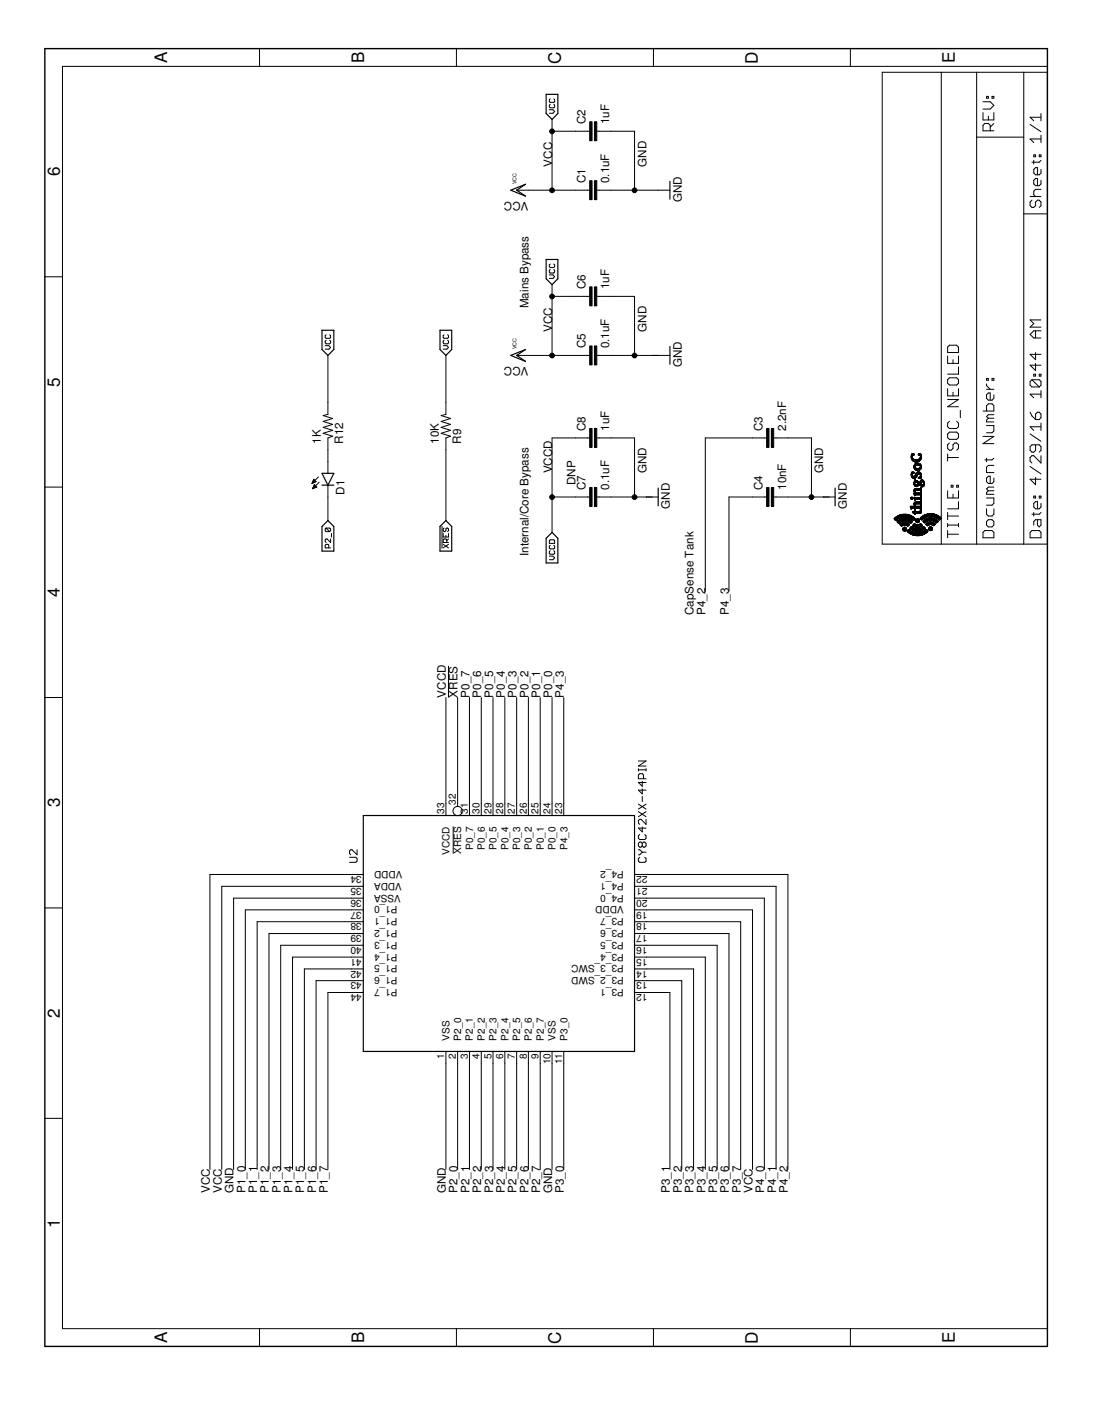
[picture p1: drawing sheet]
<svg xmlns="http://www.w3.org/2000/svg" width="216mm" height="279mm" viewBox="0 0 216 279" stroke-linecap="round" stroke-linejoin="round" font-family="sans-serif">
<defs><g id="words">
<g font-size="3.4">
<text x="32.9" y="12.4" transform="rotate(-90 32.9 12.4)">A</text>
<text x="71.6" y="12.4" transform="rotate(-90 71.6 12.4)">B</text>
<text x="110.4" y="12.5" transform="rotate(-90 110.4 12.5)">C</text>
<text x="149.2" y="12.5" transform="rotate(-90 149.2 12.5)">D</text>
<text x="187.9" y="12.4" transform="rotate(-90 187.9 12.4)">E</text>
<text x="11.8" y="34.7" transform="rotate(-90 11.8 34.7)">6</text>
<text x="11.8" y="76.1" transform="rotate(-90 11.8 76.1)">5</text>
<text x="11.8" y="117.5" transform="rotate(-90 11.8 117.5)">4</text>
<text x="11.8" y="158.9" transform="rotate(-90 11.8 158.9)">3</text>
<text x="11.8" y="200.3" transform="rotate(-90 11.8 200.3)">2</text>
<text x="11.8" y="241.7" transform="rotate(-90 11.8 241.7)">1</text>
<text x="32.9" y="264.3" transform="rotate(-90 32.9 264.3)">A</text>
<text x="71.6" y="264.3" transform="rotate(-90 71.6 264.3)">B</text>
<text x="110.4" y="264.4" transform="rotate(-90 110.4 264.4)">C</text>
<text x="149.2" y="264.4" transform="rotate(-90 149.2 264.4)">D</text>
<text x="187.9" y="264.3" transform="rotate(-90 187.9 264.3)">E</text>
</g>
<g font-size="2.3">
<text x="115.3" y="24.4" transform="rotate(-90 115.3 24.4)">C2</text>
<text x="119.9" y="24.4" transform="rotate(-90 119.9 24.4)">1uF</text>
<text x="108.6" y="32.8" transform="rotate(-90 108.6 32.8)">VCC</text>
<text x="127.2" y="32.8" transform="rotate(-90 127.2 32.8)">GND</text>
<text x="104" y="39.8" transform="rotate(-180 104 39.8)">VCC</text>
<text x="115.3" y="36" transform="rotate(-90 115.3 36)">C1</text>
<text x="119.9" y="36" transform="rotate(-90 119.9 36)">0.1uF</text>
<text x="134.2" y="39.8" transform="rotate(-90 134.2 39.8)">GND</text>
<text x="115.3" y="56.9" transform="rotate(-90 115.3 56.9)">C6</text>
<text x="119.9" y="56.9" transform="rotate(-90 119.9 56.9)">1uF</text>
<text x="104" y="60.6" transform="rotate(-90 104 60.6)">Mains Bypass</text>
<text x="108.6" y="65.3" transform="rotate(-90 108.6 65.3)">VCC</text>
<text x="127.2" y="65.3" transform="rotate(-90 127.2 65.3)">GND</text>
<text x="115.3" y="68.5" transform="rotate(-90 115.3 68.5)">C5</text>
<text x="119.9" y="68.5" transform="rotate(-90 119.9 68.5)">0.1uF</text>
<text x="104" y="72.2" transform="rotate(-180 104 72.2)">VCC</text>
<text x="134.2" y="72.2" transform="rotate(-90 134.2 72.2)">GND</text>
<text x="63.1" y="87.3" transform="rotate(-90 63.1 87.3)">1K</text>
<text x="67.5" y="87.3" transform="rotate(-90 67.5 87.3)">R12</text>
<text x="86.4" y="87.3" transform="rotate(-90 86.4 87.3)">10K</text>
<text x="90.7" y="87.3" transform="rotate(-90 90.7 87.3)">R9</text>
<text x="115.3" y="84.8" transform="rotate(-90 115.3 84.8)">C8</text>
<text x="119.9" y="84.8" transform="rotate(-90 119.9 84.8)">1uF</text>
<text x="150.1" y="84.8" transform="rotate(-90 150.1 84.8)">C3</text>
<text x="154.7" y="84.8" transform="rotate(-90 154.7 84.8)">2.2nF</text>
<text x="108.6" y="93.1" transform="rotate(-90 108.6 93.1)">VCCD</text>
<text x="113.3" y="95.5" transform="rotate(-90 113.3 95.5)">DNP</text>
<text x="127.2" y="93.1" transform="rotate(-90 127.2 93.1)">GND</text>
<text x="162" y="93.1" transform="rotate(-90 162 93.1)">GND</text>
<text x="67.8" y="97.3" transform="rotate(-90 67.8 97.3)">D1</text>
<text x="115.3" y="96.4" transform="rotate(-90 115.3 96.4)">C7</text>
<text x="119.9" y="96.4" transform="rotate(-90 119.9 96.4)">0.1uF</text>
<text x="131.9" y="100.1" transform="rotate(-90 131.9 100.1)">GND</text>
<text x="150.1" y="96.4" transform="rotate(-90 150.1 96.4)">C4</text>
<text x="154.7" y="96.4" transform="rotate(-90 154.7 96.4)">10nF</text>
<text x="166.7" y="100.1" transform="rotate(-90 166.7 100.1)">GND</text>
<text x="104" y="109.4" transform="rotate(-90 104 109.4)">Internal/Core Bypass</text>
<text x="136.5" y="121" transform="rotate(-90 136.5 121)">CapSense Tank</text>
<text x="138.8" y="121" transform="rotate(-90 138.8 121)">P4_2</text>
<text x="143.5" y="121" transform="rotate(-90 143.5 121)">P4_3</text>
<text x="87.7" y="137.2" transform="rotate(-90 87.7 137.2)">VCCD</text>
<text x="90.1" y="137.2" transform="rotate(-90 90.1 137.2)">XRES</text>
<text x="92.4" y="137.2" transform="rotate(-90 92.4 137.2)">P0_7</text>
<text x="94.7" y="137.2" transform="rotate(-90 94.7 137.2)">P0_6</text>
<text x="97" y="137.2" transform="rotate(-90 97 137.2)">P0_5</text>
<text x="99.4" y="137.2" transform="rotate(-90 99.4 137.2)">P0_4</text>
<text x="101.7" y="137.2" transform="rotate(-90 101.7 137.2)">P0_3</text>
<text x="104" y="137.2" transform="rotate(-90 104 137.2)">P0_2</text>
<text x="106.3" y="137.2" transform="rotate(-90 106.3 137.2)">P0_1</text>
<text x="108.6" y="137.2" transform="rotate(-90 108.6 137.2)">P0_0</text>
<text x="111" y="137.2" transform="rotate(-90 111 137.2)">P4_3</text>
<text x="41.3" y="234.7" transform="rotate(-90 41.3 234.7)">VCC</text>
<text x="43.6" y="234.7" transform="rotate(-90 43.6 234.7)">VCC</text>
<text x="46" y="234.7" transform="rotate(-90 46 234.7)">GND</text>
<text x="48.3" y="234.7" transform="rotate(-90 48.3 234.7)">P1_0</text>
<text x="50.6" y="234.7" transform="rotate(-90 50.6 234.7)">P1_1</text>
<text x="52.9" y="234.7" transform="rotate(-90 52.9 234.7)">P1_2</text>
<text x="55.2" y="234.7" transform="rotate(-90 55.2 234.7)">P1_3</text>
<text x="57.6" y="234.7" transform="rotate(-90 57.6 234.7)">P1_4</text>
<text x="59.9" y="234.7" transform="rotate(-90 59.9 234.7)">P1_5</text>
<text x="62.2" y="234.7" transform="rotate(-90 62.2 234.7)">P1_6</text>
<text x="64.5" y="234.7" transform="rotate(-90 64.5 234.7)">P1_7</text>
<text x="87.7" y="234.7" transform="rotate(-90 87.7 234.7)">GND</text>
<text x="90.1" y="234.7" transform="rotate(-90 90.1 234.7)">P2_0</text>
<text x="92.4" y="234.7" transform="rotate(-90 92.4 234.7)">P2_1</text>
<text x="94.7" y="234.7" transform="rotate(-90 94.7 234.7)">P2_2</text>
<text x="97" y="234.7" transform="rotate(-90 97 234.7)">P2_3</text>
<text x="99.4" y="234.7" transform="rotate(-90 99.4 234.7)">P2_4</text>
<text x="101.7" y="234.7" transform="rotate(-90 101.7 234.7)">P2_5</text>
<text x="104" y="234.7" transform="rotate(-90 104 234.7)">P2_6</text>
<text x="106.3" y="234.7" transform="rotate(-90 106.3 234.7)">P2_7</text>
<text x="108.6" y="234.7" transform="rotate(-90 108.6 234.7)">GND</text>
<text x="111" y="234.7" transform="rotate(-90 111 234.7)">P3_0</text>
<text x="131.9" y="234.7" transform="rotate(-90 131.9 234.7)">P3_1</text>
<text x="134.2" y="234.7" transform="rotate(-90 134.2 234.7)">P3_2</text>
<text x="136.5" y="234.7" transform="rotate(-90 136.5 234.7)">P3_3</text>
<text x="138.8" y="234.7" transform="rotate(-90 138.8 234.7)">P3_4</text>
<text x="141.1" y="234.7" transform="rotate(-90 141.1 234.7)">P3_5</text>
<text x="143.5" y="234.7" transform="rotate(-90 143.5 234.7)">P3_6</text>
<text x="145.8" y="234.7" transform="rotate(-90 145.8 234.7)">P3_7</text>
<text x="148.1" y="234.7" transform="rotate(-90 148.1 234.7)">VCC</text>
<text x="150.4" y="234.7" transform="rotate(-90 150.4 234.7)">P4_0</text>
<text x="152.7" y="234.7" transform="rotate(-90 152.7 234.7)">P4_1</text>
<text x="155.1" y="234.7" transform="rotate(-90 155.1 234.7)">P4_2</text>
</g>
<g font-size="2">
<text x="87.4" y="160.1" transform="rotate(-90 87.4 160.1)">33</text>
<text x="89.7" y="158.3" transform="rotate(-90 89.7 158.3)">32</text>
<text x="92.1" y="160.1" transform="rotate(-90 92.1 160.1)">31</text>
<text x="94.4" y="160.1" transform="rotate(-90 94.4 160.1)">30</text>
<text x="96.7" y="160.1" transform="rotate(-90 96.7 160.1)">29</text>
<text x="99" y="160.1" transform="rotate(-90 99 160.1)">28</text>
<text x="101.4" y="160.1" transform="rotate(-90 101.4 160.1)">27</text>
<text x="103.7" y="160.1" transform="rotate(-90 103.7 160.1)">26</text>
<text x="106" y="160.1" transform="rotate(-90 106 160.1)">25</text>
<text x="108.3" y="160.1" transform="rotate(-90 108.3 160.1)">24</text>
<text x="110.6" y="160.1" transform="rotate(-90 110.6 160.1)">23</text>
<text x="90.8" y="168" transform="rotate(-90 90.8 168)">XRES</text>
<text x="93.1" y="167.2" transform="rotate(-90 93.1 167.2)">P0_7</text>
<text x="95.4" y="167.2" transform="rotate(-90 95.4 167.2)">P0_6</text>
<text x="97.7" y="167.2" transform="rotate(-90 97.7 167.2)">P0_5</text>
<text x="100.1" y="167.2" transform="rotate(-90 100.1 167.2)">P0_4</text>
<text x="102.4" y="167.2" transform="rotate(-90 102.4 167.2)">P0_3</text>
<text x="104.7" y="167.2" transform="rotate(-90 104.7 167.2)">P0_2</text>
<text x="107" y="167.2" transform="rotate(-90 107 167.2)">P0_1</text>
<text x="109.3" y="167.2" transform="rotate(-90 109.3 167.2)">P0_0</text>
<text x="111.7" y="167.2" transform="rotate(-90 111.7 167.2)">P4_3</text>
<text x="71.2" y="172.4" transform="rotate(-180 71.2 172.4)">34</text>
<text x="79.1" y="173.7" transform="rotate(-180 79.1 173.7)">VDDA</text>
<text x="79.2" y="171.4" transform="rotate(-180 79.2 171.4)">VDDD</text>
<text x="88.4" y="168.2" transform="rotate(-90 88.4 168.2)">VCCD</text>
<text x="122.8" y="173.7" transform="rotate(-180 122.8 173.7)">P4_1</text>
<text x="122.8" y="171.4" transform="rotate(-180 122.8 171.4)">P4_2</text>
<text x="127.4" y="172.4" transform="rotate(-180 127.4 172.4)">22</text>
<text x="71.2" y="174.7" transform="rotate(-180 71.2 174.7)">35</text>
<text x="71.2" y="177" transform="rotate(-180 71.2 177)">36</text>
<text x="71.2" y="179.4" transform="rotate(-180 71.2 179.4)">37</text>
<text x="78.2" y="178.3" transform="rotate(-180 78.2 178.3)">P1_0</text>
<text x="78.9" y="176" transform="rotate(-180 78.9 176)">VSSA</text>
<text x="122.8" y="178.3" transform="rotate(-180 122.8 178.3)">VDDD</text>
<text x="122.8" y="176" transform="rotate(-180 122.8 176)">P4_0</text>
<text x="127.4" y="179.4" transform="rotate(-180 127.4 179.4)">19</text>
<text x="127.4" y="177" transform="rotate(-180 127.4 177)">20</text>
<text x="127.4" y="174.7" transform="rotate(-180 127.4 174.7)">21</text>
<text x="71.2" y="181.7" transform="rotate(-180 71.2 181.7)">38</text>
<text x="71.2" y="184" transform="rotate(-180 71.2 184)">39</text>
<text x="78.2" y="180.7" transform="rotate(-180 78.2 180.7)">P1_1</text>
<text x="78.2" y="185.3" transform="rotate(-180 78.2 185.3)">P1_3</text>
<text x="78.2" y="183" transform="rotate(-180 78.2 183)">P1_2</text>
<text x="122.8" y="185.3" transform="rotate(-180 122.8 185.3)">P3_5</text>
<text x="122.8" y="180.7" transform="rotate(-180 122.8 180.7)">P3_7</text>
<text x="122.8" y="183" transform="rotate(-180 122.8 183)">P3_6</text>
<text x="127.4" y="181.7" transform="rotate(-180 127.4 181.7)">18</text>
<text x="127.4" y="184" transform="rotate(-180 127.4 184)">17</text>
<text x="71.2" y="186.3" transform="rotate(-180 71.2 186.3)">40</text>
<text x="71.2" y="188.6" transform="rotate(-180 71.2 188.6)">41</text>
<text x="71.2" y="191" transform="rotate(-180 71.2 191)">42</text>
<text x="78.2" y="187.6" transform="rotate(-180 78.2 187.6)">P1_4</text>
<text x="78.2" y="189.9" transform="rotate(-180 78.2 189.9)">P1_5</text>
<text x="122.8" y="189.9" transform="rotate(-180 122.8 189.9)">P3_3_SWC</text>
<text x="122.8" y="187.6" transform="rotate(-180 122.8 187.6)">P3_4</text>
<text x="127.4" y="191" transform="rotate(-180 127.4 191)">14</text>
<text x="127.4" y="188.6" transform="rotate(-180 127.4 188.6)">15</text>
<text x="127.4" y="186.3" transform="rotate(-180 127.4 186.3)">16</text>
<text x="71.2" y="193.3" transform="rotate(-180 71.2 193.3)">43</text>
<text x="71.2" y="195.6" transform="rotate(-180 71.2 195.6)">44</text>
<text x="78.2" y="192.3" transform="rotate(-180 78.2 192.3)">P1_6</text>
<text x="78.2" y="194.6" transform="rotate(-180 78.2 194.6)">P1_7</text>
<text x="122.8" y="194.6" transform="rotate(-180 122.8 194.6)">P3_1</text>
<text x="122.8" y="192.3" transform="rotate(-180 122.8 192.3)">P3_2_SWD</text>
<text x="127.4" y="195.6" transform="rotate(-180 127.4 195.6)">12</text>
<text x="127.4" y="193.3" transform="rotate(-180 127.4 193.3)">13</text>
<text x="87.4" y="208.3" transform="rotate(-90 87.4 208.3)">1</text>
<text x="88.4" y="204.8" transform="rotate(-90 88.4 204.8)">VSS</text>
<text x="89.7" y="208.3" transform="rotate(-90 89.7 208.3)">2</text>
<text x="90.8" y="204.8" transform="rotate(-90 90.8 204.8)">P2_0</text>
<text x="92.1" y="208.3" transform="rotate(-90 92.1 208.3)">3</text>
<text x="93.1" y="204.8" transform="rotate(-90 93.1 204.8)">P2_1</text>
<text x="94.4" y="208.3" transform="rotate(-90 94.4 208.3)">4</text>
<text x="95.4" y="204.8" transform="rotate(-90 95.4 204.8)">P2_2</text>
<text x="96.7" y="208.3" transform="rotate(-90 96.7 208.3)">5</text>
<text x="97.7" y="204.8" transform="rotate(-90 97.7 204.8)">P2_3</text>
<text x="99" y="208.3" transform="rotate(-90 99 208.3)">6</text>
<text x="100.1" y="204.8" transform="rotate(-90 100.1 204.8)">P2_4</text>
<text x="101.4" y="208.3" transform="rotate(-90 101.4 208.3)">7</text>
<text x="102.4" y="204.8" transform="rotate(-90 102.4 204.8)">P2_5</text>
<text x="103.7" y="208.3" transform="rotate(-90 103.7 208.3)">8</text>
<text x="104.7" y="204.8" transform="rotate(-90 104.7 204.8)">P2_6</text>
<text x="106" y="208.3" transform="rotate(-90 106 208.3)">9</text>
<text x="107" y="204.8" transform="rotate(-90 107 204.8)">P2_7</text>
<text x="108.3" y="209.4" transform="rotate(-90 108.3 209.4)">10</text>
<text x="109.3" y="204.8" transform="rotate(-90 109.3 204.8)">VSS</text>
<text x="110.6" y="209.4" transform="rotate(-90 110.6 209.4)">11</text>
<text x="111.7" y="204.8" transform="rotate(-90 111.7 204.8)">P3_0</text>
</g>
<g font-size="1">
<text x="101.7" y="36.3" transform="rotate(-90 101.7 36.3)">VCC</text>
<text x="101.7" y="68.8" transform="rotate(-90 101.7 68.8)">VCC</text>
</g>
</g></defs>
<g fill="none" stroke="#000" stroke-width=".2">
<path d="M51.1 9.6v3.5M89.8 9.6v3.5M108.3 19.5l-.2 .1v.4l.2 .2h.7l.2-.2v-.4l-.2-.1M128.6 9.6v3.5M167.4 9.6v3.5M173.6 14.2h32.5v92.9h-32.5zM185.3 14.2v92.9M192.2 14.2v92.9M194.2 19h.3v.3h-.3zM195.2 19h.4v.3h-.4zM201.5 14.2v92.9M206.1 13.1h-193.8v248.3h193.8"/>
<path d="M101.7 37.4h14.4M108.1 21.6h.7l.4 .3-.4 .4h-.7M108.3 20.5l-.2 .2v.3l.2 .2h.7l.2-.2v-.3l-.2-.2M108.6 23.5v13.9M108.6 25.8h7.5M117.5 37.4h14.3M117.5 25.8h7.4v11.6M192.2 27h9.3M193.5 22.2v1.4h2.1v-1.4M193.5 20h1.4l.7 .7-.7 .8h-1.4M194.5 22.9v.7M194.9 25.7v-1l-.4-.4h-.7l-.3 .4v1h2.1"/>
<path d="M195.6 24.3l-.7 .7M202.7 38.7h2.2M202.7 24.5l2.2 1.4M203.1 39.4l-.4 .4v.7l.4 .3h.4l.3-.3v-.7l.4-.4h.3l.4 .4v.7l-.4 .3M203.5 30.5h.3v.3h-.3zM203.5 31.6v.7M204.5 30.5h.4v.3h-.4zM204.9 22.4v1.4M204.9 26.6v1.4M204.9 33.3v.8l-.4 .3h-.7l-.3-.3v-.8l.3-.3h.4v1.4M204.9 35.5v.7l-.4 .3h-.7l-.3-.3v-.7l.3-.4h.4v1.4M204.9 37.3h-1.1l-.3 .3v.7l.3 .4"/>
<path d="M204.9 31.6l-.4 .3h-1.4M204.9 27.3h-2.2l.8 .7M204.9 23.1h-2.2l.8 .7M8.8 54.5h3.5M108.1 54.1h.7l.4 .3-.4 .4h-.7M108.3 53l-.2 .2v.3l.2 .2h.7l.2-.2v-.3l-.2-.2M108.3 51.9l-.2 .2v.4l.2 .1h.7l.2-.1v-.4l-.2-.2M108.6 56v13.9M108.6 58.3h7.5M117.5 58.3h7.4v11.6M201.5 42.1h4.6M64 68h.7l.4 .4-.4 .3h-.7"/>
<path d="M64.2 67l-.2 .1v.4l.2 .1h.7l.2-.1v-.4l-.2-.1M64.2 65.9l-.2 .1v.4l.2 .2h.7l.2-.2v-.4l-.2-.1M64.5 69.9v11.6l-.9 .3 1.9 .5-1.9 .6 1.9 .6-1.9 .6 1.9 .6-1.9 .6 1.9 .5-1 .4v6.9M87.2 68h.7l.4 .4-.4 .3h-.7M87.4 67l-.2 .1v.4l.2 .1h.7l.2-.1v-.4l-.2-.1M87.4 65.9l-.2 .1v.4l.2 .2h.7l.2-.2v-.4l-.2-.1M87.8 69.9v11.6l-1 .3 1.9 .5-1.9 .6 1.9 .6-1.9 .6 1.9 .6-1.9 .6 1.9 .5-.9 .4v16.2M101.7 69.9h14.4M117.5 69.9h14.3M186.5 70.1v1.4h2.1v-1.4M186.5 76.5v1.4h2.1v-1.4M186.5 78.6h2.1l-2.1 1.4h2.1"/>
<path d="M186.9 67.9h1.4l.3 .4v1.1h-2.1v-1.1zM186.9 74.3h1.4l.3 .4v.7l-.3 .4h-1.4l-.4-.4v-.7zM187.6 70.8v.7M187.6 77.2v.7M188.6 72.2v1.4h-2.1M194.2 74.5h.3v.3h-.3zM194.2 75.5v.4l.7 .7M194.2 76.6h1.4M195.2 74.5h.4v.3h-.4zM195.6 77.7v.7l-.4 .3h-.7l-.3-.3v-.7l.3-.4h.4v1.4M203.1 74.7h1.4l.4 .4v.7l-.4 .3M203.1 74.7l-.4 .4v.7l.4 .3h1.4"/>
<path d="M203.1 74.7l1.4 1.4M203.5 73.6h.3v.4h-.3zM203.8 65.1v1.4M203.8 69.4v1.4l-1.1-1.1h2.2M203.8 71.5v1.4l-1.1-1h2.2M204.5 73.6h.4v.4h-.4zM204.9 76.9v1.4M204.9 77.6h-2.2l.8 .7M204.9 65.1h-1.4l-.8 .7 .8 .7h1.4M204.9 62.9h-2.2l.8 .8-.8 .7h2.2M8.8 95.8h3.5M61.5 95v.1"/>
<path d="M61.6 94.7v.3M61.6 96v.1M61.7 94.4v.6M61.7 95.8v.3M61.7 94.3l.5 .5-.8 .3zM61.8 94.3v.7M61.8 95.5v.5M61.9 94.4v.5M61.9 95.4v.6M62 94.6v.2M62 95.5v.4M62.1 94.7v.1"/>
<path d="M62.1 95.6v.3M62.2 95.7v.2M62.3 95.8l-.4-.4-.4 .8M62.3 95.8l-.8 .4M62.3 95.8h.1M62.7 93.8l-1.3 1.3M62.8 94.9l-1.3 1.3M64.5 95.5v6.9M108.6 97.8h7.5M116.1 86.2h-7.5v18.6M117.5 97.8h12M117.5 86.2h7.4v11.6"/>
<path d="M150.9 97.8h-7.4v18.6M150.9 86.2h-12.1v30.2M152.3 97.8h12.1M152.3 86.2h7.4v11.6M186.5 96.6v1.4h2.1v-1.4M186.5 89.3v1.4M186.5 90h2.1M186.9 82.9l-.4 .3v.8l.4 .3h1.4l.3-.3v-.8l-.3-.3M186.9 85h1.4l.3 .4v.7l-.3 .3h-1.4l-.4-.3v-.7zM186.9 87.2l-.4 .3v.7l.4 .4h.3l.4-.4v-.7l.3-.3h.4l.3 .3v.7l-.3 .4M187.2 95.5h.4v.3h-.4zM187.6 97.3v.7"/>
<path d="M188.3 95.5h.3v.3h-.3zM188.6 98.7v1.4h-2.1M189 80.8v1.4M193.5 80.9h2.1v-1.1l-.4-.3h-.7l-.3 .3v1.1M193.5 85.9h2.1l-2.1 1.4h2.1M194.2 98h1.4v1l-.4 .4h-1M194.2 83.7h1.4v1.1l-.4 .4h-1M194.2 90.1v.7M194.5 82.3l-.3 .4v.3h1.4M194.5 96.6l-.3 .3v.4h1.4M194.5 96.6h1.1M194.5 82.3h1.1"/>
<path d="M195.6 94.1v.7l-.4 .3h-.7l-.3-.3v-.7l.3-.4h.4v1.4M195.6 91.6h-1.1l-.3 .3v1.1h1.4M195.6 95.8h-1.1l-.3 .4 .3 .4M195.6 90.1l-.4 .4h-1.4M195.6 81.6h-1.1l-.3 .4 .3 .3M202.7 91.8l2.2 1.4M202.7 85.4l2.2 1.4M202.7 81.1l.4 .7 .7 .7M203.5 97.6h.3v.4h-.3zM203.8 81.5l.4-.4h.3l.4 .4v.7l-.4 .3h-.7zM203.8 87.5v1.1l-.3 .4h-.4l-.4-.4v-.7l.4-.4h1.4l.4 .4v.7l-.4 .4M203.8 93.9v1.5l-1.1-1.1h2.2"/>
<path d="M204.5 97.6h.4v.4h-.4zM204.9 89.7v1.4l-1.4-1.4h-.4l-.4 .3v.7l.4 .4M204.9 83.2v1.5M204.9 99v.8l-.4 .3h-.7l-.3-.3v-.8l.3-.3h.4v1.4M204.9 84h-2.2l.8 .7M64.2 103.9l.7 .7M64.2 103.9l-.2 .2v.3l.2 .2h.7M64.2 103.9h.7l.2 .2v.3l-.2 .2M64.7 107.8v-.5l-.2-.2h-.3l-.2 .2v.5h1.1M65.1 106v.7l-.7-.7-.4 .2v.4l.2 .1M65.2 105v.7M87 103.6v4.3"/>
<path d="M87.2 105v.7h1.1v-.7M87.2 107.1l1.1 .7M87.4 103.9l-.2 .2v.3l.2 .2 .4-.2v-.3l.1-.2 .4 .2v.3l-.2 .2M87.8 105.3v.4M87.9 106.7v-.5l-.1-.2h-.4l-.2 .2v.5h1.1M88.3 107.1l-1.1 .7M88.3 106l-.4 .4M108.1 109.4h.7l.4 .4-.4 .3h-.7M108.3 106.2h.7l.2 .2v.5h-1.1v-.5zM108.3 107.3l-.2 .2v.3l.2 .2h.7l.2-.2v-.3l-.2-.2M108.3 108.4l-.2 .1v.4l.2 .2h.7l.2-.2v-.4l-.2-.1M186.5 105.1h2.1"/>
<path d="M186.5 100.8v1.5M186.5 103v.7M186.5 104.4v1.4M186.5 103.3h2.1M186.5 101.5h2.1M188.6 103v.7M193.5 104.8l.3-.4h1.4l.4 .4v1h-2.1zM194.2 100.1v1.1l.3 .3h.7l.4-.3v-1.1M194.5 102.3h.7l.4 .3v.7l-.4 .4h-.7l-.3-.4v-.7zM202.7 104.8l.4-.4h1.4l.4 .4v1h-2.2zM203.5 100.8v.7M204.2 102.3v1l.3 .4 .4-.4v-1h-1.1l-.3 .3v.7"/>
<path d="M204.9 100.8l-.4 .4h-1.4M8.8 137.2h3.5M87.8 137.2v23.3M88.3 131v6.2M90.1 137.2v21.4M92.4 137.2v23.3M94.7 137.2v23.3M97 137.2v23.3M99.4 137.2v23.3M101.7 137.2v23.3M104 137.2v23.3M106.3 137.2v23.3"/>
<path d="M108.6 137.2v23.3M111 137.2v23.3M125.6 151.2v.5M125.6 159.7l1.5 1M125.6 158.2l1.5 1M125.6 151.5h1.5M125.6 149.7h1.5l-1.5 1h1.5M126.4 153.7v1l-.8-.7h1.5M126.4 155.2v1l-.8-.7h1.5M126.4 156.7v1M126.6 153.2v-.7l-.2-.3h-.5l-.3 .3v.7h1.5M127.1 151.2v.5"/>
<path d="M127.1 159.7l-1.5 1M127.1 158.2l-1.5 1M8.8 178.6h3.5M68.8 168.7h1.2l.3 .2v.5l-.3 .3h-1.2M70.3 167.2v1l-1-1h-.3l-.2 .2v.5l.2 .3M71.5 179h-23.2v51.1M71.5 176.7h-25.5v53.4M71.5 174.4h-27.9v55.7M71.5 172.1h-30.2v58M89.2 162.6v5.4M124.9 179h23.2v51.1M124.9 176.7h25.5v53.4"/>
<path d="M124.9 174.4h27.8v55.7M124.9 172.1h30.2v58M125.6 167.2h.3l.5 .5M125.9 168.7l-.3 .2v.5l.3 .3h1l.2-.3v-.5l-.2-.2M125.9 164.2l-.3 .2v.5l.3 .3h1l.2-.3v-.5l-.2-.2M126.4 165.9l-.2-.2h-.3l-.3 .2v.5l.3 .3h.3l.2-.3M126.4 165.9l.2-.2h.3l.2 .2v.5l-.2 .3h-.3l-.2-.3M126.4 167.7l-.5 .5h-.3M126.4 167.7h.7M126.4 162.7v1l-.8-.8h1.5M126.4 165.9v.5M127.1 161.2v1l-.9-1h-.3l-.3 .3v.4l.3 .3"/>
<path d="M71.5 195.3h-7v34.8M71.5 193h-9.3v37.1M71.5 190.6h-11.6v39.5M71.5 188.3h-13.9v41.8M71.5 186h-16.3v44.1M71.5 181.4h-20.9v48.7M71.5 183.7h-18.6v46.4M124.9 195.3h6.9v34.8M124.9 193h9.3v37.1M124.9 190.6h11.6v39.5M124.9 188.3h13.9v41.8M124.9 186h16.2v44.1"/>
<path d="M124.9 181.4h20.9v48.7M124.9 183.7h18.6v46.4M87.8 206.9v23.2M90.1 206.9v23.2M92.4 206.9v23.2M94.7 206.9v23.2M97 206.9v23.2M99.4 206.9v23.2M101.7 206.9v23.2M104 206.9v23.2M106.3 206.9v23.2M108.6 206.9v23.2"/>
<path d="M111 206.9v23.2M8.8 220h3.5M51.1 261.4v3.5M89.8 261.4v3.5M128.6 261.4v3.5M167.4 261.4v3.5"/>
<circle cx="90.1" cy="159.6" r=".91"/>
</g>
<g fill="none" stroke="#000" stroke-width=".23">
<path d="M107.5 18.6h2.3v3.7l-1.2 1.2-1.1-1.2zM100.5 37.4l2.9-1.1-1.7 1.1 1.7 1.2zM131.8 35.7v3.5M107.5 51.1h2.3v3.7l-1.2 1.2-1.1-1.2zM63.4 65h2.3v3.8l-1.2 1.1-1.1-1.1zM86.6 65h2.3v3.8l-1.1 1.1-1.2-1.1zM100.5 69.9l2.9-1.1-1.7 1.1 1.7 1.2zM131.8 68.2v3.5M63.4 93.1h2.3l-1.2 2.4zM63.4 95.5h2.3M129.5 96v3.5M164.4 96v3.5"/>
<path d="M64.5 102.4l1.2 1.2v4.8h-2.3v-4.8zM87.8 102.4l1.1 1.2v4.8h-2.3v-4.8zM108.6 104.8l1.2 1.1v4.9h-2.3v-4.9zM71.5 160.5h53.4v46.4h-53.4z"/>
</g>
<path d="M8.8 9.6h197.3v255.3h-197.3z" fill="none" stroke="#000" stroke-width=".28"/>
<g fill="#000" stroke="#000" stroke-width=".2">
<path d="M116.1 35.6h.4v3.7h-.4zM116.1 24h.4v3.7h-.4zM117 35.6h.5v3.7h-.5zM117 24h.5v3.7h-.5zM116.1 68.1h.4v3.7h-.4zM116.1 56.5h.4v3.7h-.4zM117 68.1h.5v3.7h-.5zM117 56.5h.5v3.7h-.5zM116.1 95.9h.4v3.8h-.4zM116.1 84.3h.4v3.7h-.4zM117 95.9h.5v3.8h-.5zM117 84.3h.5v3.7h-.5z"/>
<path d="M150.9 95.9h.4v3.8h-.4zM150.9 84.3h.4v3.7h-.4zM151.8 95.9h.5v3.8h-.5zM151.8 84.3h.5v3.7h-.5zM179.2 99.6v.2zM179.2 99.6l.1 .3zM179.2 98l.1 .1zM179.3 97.9v.2zM179.3 97.9v.3zM179.3 97.9l.1 .3zM179.3 93.3l.1 .3zM179.3 89.7l.1 .4z"/>
<path d="M179.3 93.1l.1 .6zM179.3 89.6l.1 .6zM179.4 97.8v.5zM179.4 93v.7zM179.4 89.5v.8zM179.4 93v.8zM179.4 89.4v.9zM179.4 99.6l.1 .4zM179.4 97.8l.1 .5zM179.4 92.9l.1 1zM179.4 89.3l.1 1.1zM179.5 99.6v.4z"/>
<path d="M179.5 97.8v.5zM179.5 92.9v1zM179.5 89.3v1.1zM179.5 89.3v1.2zM179.5 92.9v1.1zM179.5 99.6l.1 .4zM179.5 97.9l.1 .3zM179.5 93.5l.1 .5zM179.5 92.9l.1 .4zM179.5 90l.1 .5zM179.5 89.3l.1 .4zM179.5 93.6l.1 .4z"/>
<path d="M179.5 92.9l.1 .3zM179.5 90.1l.1 .5zM179.6 99.6v.4zM179.6 97.9v.3zM179.6 93.6v.4zM179.6 92.9v.3zM179.6 90.1v.5zM179.6 89.3v.3zM179.6 90.2v.4zM179.6 97.9v.2zM179.6 93.7v.3zM179.6 99.6l.1 .4z"/>
<path d="M179.6 98l.1 .1zM179.6 93.7l.1 .3zM179.6 92.9l.1 .3zM179.6 90.2l.1 .5zM179.6 89.3l.1 .3zM179.6 93.7l.1 .4zM179.6 90.3l.1 .4zM179.7 99.6v.4zM179.7 93.7v.4zM179.7 92.9v.3zM179.7 90.3v.4zM179.7 89.3v.2z"/>
<path d="M179.7 99.6l.1 .4zM179.7 93.7l.1 .4zM179.7 92.9l.1 .3zM179.7 90.3l.1 .4zM179.7 89.3l.1 .2zM179.7 92.9l.1 .2zM179.8 99.6v.4zM179.8 93.7v.4zM179.8 92.9v.2zM179.8 90.3v.5zM179.8 89.3v.2zM179.8 90.4v.4z"/>
<path d="M179.8 99.6l.1 .4zM179.8 93.7l.1 .4zM179.8 92.9l.1 .2zM179.8 90.4l.1 .4zM179.8 89.3l.1 .2zM179.9 99.6v.4zM179.9 99v.3zM179.9 97v.2zM179.9 96.4v.2zM179.9 95v.3zM179.9 93.7v.4zM179.9 92.9v.2z"/>
<path d="M179.9 91.7v.3zM179.9 90.4v.4zM179.9 89.3v.2zM179.9 97.9v.2zM179.9 96.4v.3zM179.9 94.9v.5zM179.9 91.6v.5zM179.9 98.9v.5zM179.9 97v.3zM179.9 96.3v.5zM179.9 94.8v.6zM179.9 91.5v.7z"/>
<path d="M179.9 99.6l.1 .4zM179.9 98.9l.1 .6zM179.9 97.9l.1 .3zM179.9 97l.1 .4zM179.9 96.3l.1 .5zM179.9 94.8l.1 .7zM179.9 93.7l.1 .4zM179.9 91.5l.1 .7zM179.9 90.4l.1 .4zM180 99.6v.4zM180 98.9v.6zM180 97.9v.4z"/>
<path d="M180 97v.4zM180 96.3v.6zM180 94.3v1.2zM180 93.7v.4zM180 91.4v.8zM180 90.4v.4zM180 97.9v.5zM180 97v.5zM180 96.2v.7zM180 91.4v.9zM180 90.4v.5zM180 98.8v.8z"/>
<path d="M180 97v.6zM180 96.2v.8zM180 95.2v.4zM180 94.3v.8zM180 93.6v.5zM180 98.8l.1 1.2zM180 97.9l.1 .5zM180 96.2l.1 1.3zM180 95.2l.1 .4zM180 94.3l.1 .7zM180 93.6l.1 .5zM180 91.9l.1 .5z"/>
<path d="M180 91.4l.1 .4zM180 90.5l.1 .3zM180 95.3l.1 .4zM180 92l.1 .4zM180 91.3l.1 .4zM180 90.5l.1 .4zM180.1 98.8v1.2zM180.1 97.9v.5zM180.1 96.2v1.3zM180.1 95.3v.3zM180.1 94.3v.7zM180.1 93.6v.5z"/>
<path d="M180.1 92v.4zM180.1 91.3v.4zM180.1 90.5v.4zM180.1 95.3v.4zM180.1 93.5v.6zM180.1 99.5v.5zM180.1 98.8v.5zM180.1 97.9v.3zM180.1 96.9v.5zM180.1 96.2v.5zM180.1 94.6v.4zM180.1 93.5v.5z"/>
<path d="M180.1 92.1v.3zM180.1 99.6l.1 .4zM180.1 98.8l.1 .4zM180.1 97.9l.1 .3zM180.1 97l.1 .3zM180.1 96.2l.1 .4zM180.1 95.3l.1 .4zM180.1 94.6l.1 .4zM180.1 93.4l.1 .6zM180.1 92.1l.1 .3zM180.1 91.2l.1 .4zM180.1 90.5l.1 .4z"/>
<path d="M180.2 99.6v.4zM180.2 98.8v.4zM180.2 97.9v.3zM180.2 97v.3zM180.2 96.2v.4zM180.2 95.3v.4zM180.2 94.6v.3zM180.2 93.4v.6zM180.2 92.1v.4zM180.2 91.2v.4zM180.2 90.5v.4zM180.2 96.2v.3z"/>
<path d="M180.2 93.3v.7zM180.2 99.6l.1 .4zM180.2 98.8l.1 .4zM180.2 97.9l.1 .3zM180.2 97l.1 .3zM180.2 96.2l.1 .3zM180.2 95.4l.1 .3zM180.2 94.6l.1 .3zM180.2 93.3l.1 .7zM180.2 92.1l.1 .4zM180.2 91.2l.1 .4zM180.2 90.5l.1 .4z"/>
<path d="M180.2 98.8l.1 .3zM180.2 96.1l.1 .4zM180.2 93.2l.1 .8zM180.3 99.6v.4zM180.3 98.8v.3zM180.3 97.9v.3zM180.3 97v.3zM180.3 96.1v.4zM180.3 95.4v.3zM180.3 94.6v.3zM180.3 93.2v.7zM180.3 92.1v.4z"/>
<path d="M180.3 91.2v.4zM180.3 90.5v.4zM180.3 93.1v.8zM180.3 96.2v.3zM180.3 92.2v.3zM180.3 99.6l.1 .4zM180.3 98.8l.1 .3zM180.3 97.9l.1 .3zM180.3 97l.1 .3zM180.3 96.2l.1 .3zM180.3 95.4l.1 .3zM180.3 94.6l.1 .3z"/>
<path d="M180.3 93l.1 .9zM180.3 92.2l.1 .3zM180.3 91.2l.1 .4zM180.3 90.5l.1 .4zM180.3 93l.1 .8zM180.3 91.2l.1 .3zM180.4 99.6v.4zM180.4 98.8v.3zM180.4 97.9v.3zM180.4 97v.3zM180.4 96.2v.3zM180.4 95.4v.3z"/>
<path d="M180.4 94.6v.3zM180.4 93v.8zM180.4 92.2v.3zM180.4 91.2v.3zM180.4 90.5v.4zM180.4 93v.7zM180.4 99.6l.1 .4zM180.4 98.8l.1 .3zM180.4 97.9l.1 .3zM180.4 97l.1 .3zM180.4 96.2l.1 .3zM180.4 95.4l.1 .3z"/>
<path d="M180.4 94.6l.1 .3zM180.4 93l.1 .7zM180.4 92.2l.1 .4zM180.4 91.1l.1 .4zM180.4 90.5l.1 .4zM180.4 95.3l.1 .4zM180.4 92.9l.1 .8zM180.5 99.6v.4zM180.5 98.8v.3zM180.5 97.9v.3zM180.5 97v.3zM180.5 96.2v.3z"/>
<path d="M180.5 95.3v.4zM180.5 94.6v.3zM180.5 92.9v.7zM180.5 92.2v.4zM180.5 91.1v.4zM180.5 90.5v.4zM180.5 99.6l.1 .4zM180.5 98.8l.1 .3zM180.5 97.9l.1 .3zM180.5 97l.1 .3zM180.5 96.2l.1 .3zM180.5 95.3l.1 .4z"/>
<path d="M180.5 94.6l.1 .4zM180.5 92.9l.1 .6zM180.5 92.2l.1 .4zM180.5 91.1l.1 .4zM180.5 90.5l.1 .4zM180.6 99.6v.4zM180.6 98.8v.3zM180.6 97.9v.3zM180.6 97v.3zM180.6 96.2v.3zM180.6 95.3v.4zM180.6 94.6v.4z"/>
<path d="M180.6 92.9v.5zM180.6 92.2v.4zM180.6 91.1v.4zM180.6 90.5v.4zM180.6 94.7v.3zM180.6 90.5v.3zM180.6 99.6l.1 .4zM180.6 98.8l.1 .3zM180.6 97.9l.1 .3zM180.6 97l.1 .3zM180.6 96.2l.1 .3zM180.6 95.2l.1 .4z"/>
<path d="M180.6 94.7l.1 .3zM180.6 92.9l.1 .5zM180.6 92.2l.1 .4zM180.6 91.1l.1 .4zM180.6 90.4l.1 .5zM180.7 99.6v.4zM180.7 98.8v.3zM180.7 97.9v.3zM180.7 97v.3zM180.7 96.2v.3zM180.7 95.2v.4zM180.7 94.7v.4z"/>
<path d="M180.7 92.8v.5zM180.7 92.2v.4zM180.7 91.1v.4zM180.7 90.4v.5zM180.7 94.7v.9zM180.7 92.9v.4zM180.7 90.4v.4zM180.7 94.8v.7zM180.7 99.6l.1 .4zM180.7 98.8l.1 .3zM180.7 97.9l.1 .3zM180.7 97l.1 .3z"/>
<path d="M180.7 96.2l.1 .3zM180.7 94.8l.1 .7zM180.7 93.9l.1 .2zM180.7 92.9l.1 .4zM180.7 92.2l.1 .4zM180.7 91.1l.1 .4zM180.7 90.4l.1 .4zM180.7 89.3l.1 .2zM180.8 99.6v.4zM180.8 98.8v.3zM180.8 97.9v.3zM180.8 97v.3z"/>
<path d="M180.8 96.2v.3zM180.8 94.9v.5zM180.8 93.9v.2zM180.8 92.9v.4zM180.8 92.2v.3zM180.8 91.2v.3zM180.8 90.4v.4zM180.8 89.3v.2zM180.8 95v.4zM180.8 92.9v.3zM180.8 95.2v.2zM180.8 99.6l.1 .4z"/>
<path d="M180.8 98.8l.1 .3zM180.8 97.9l.1 .3zM180.8 97l.1 .3zM180.8 96.2l.1 .3zM180.8 95.2l.1 .2zM180.8 93.9l.1 .2zM180.8 92.9l.1 .3zM180.8 92.2l.1 .3zM180.8 91.2l.1 .4zM180.8 90.3l.1 .5zM180.8 89.3l.1 .2zM180.8 95.2l.1 .3z"/>
<path d="M180.8 92.9l.1 .4zM180.9 99.6v.4zM180.9 98.8v.3zM180.9 97.9v.3zM180.9 97v.3zM180.9 96.2v.3zM180.9 95.3v.1zM180.9 93.9v.2zM180.9 92.9v.4zM180.9 92.1v.4zM180.9 91.2v.4zM180.9 90.3v.4z"/>
<path d="M180.9 89.3v.2zM180.9 99.6l.1 .4zM180.9 98.8l.1 .3zM180.9 97.9l.1 .3zM180.9 97l.1 .3zM180.9 96.2l.1 .3zM180.9 95.3l.1 .2zM180.9 93.9l.1 .2zM180.9 92.9l.1 .4zM180.9 92.1l.1 .4zM180.9 91.2l.1 .4zM180.9 90.3l.1 .4z"/>
<path d="M180.9 89.3l.1 .2zM181 99.6v.4zM181 98.8v.3zM181 97.9v.3zM181 97v.3zM181 96.2v.3zM181 95.2v.3zM181 93.9v.2zM181 92.9v.4zM181 92.1v.4zM181 91.2v.4zM181 90.3v.4z"/>
<path d="M181 89.3v.3zM181 90.2v.5zM181 90.2v.4zM181 99.6l.1 .4zM181 98.8l.1 .3zM181 97.9l.1 .3zM181 97l.1 .3zM181 96.2l.1 .3zM181 95l.1 .5zM181 93.9l.1 .2zM181 92.9l.1 .4zM181 92.1l.1 .4z"/>
<path d="M181 91.2l.1 .4zM181 90.2l.1 .4zM181 89.3l.1 .3zM181 94.9l.1 .6zM181 93.9l.1 .3zM181 92.1l.1 .3zM181 91.3l.1 .4zM181 90.1l.1 .5zM181.1 99.6v.4zM181.1 98.8v.3zM181.1 97.9v.3zM181.1 97v.3z"/>
<path d="M181.1 96.2v.3zM181.1 94.8v.7zM181.1 93.9v.3zM181.1 93v.4zM181.1 92v.4zM181.1 91.3v.4zM181.1 90.1v.5zM181.1 89.3v.3zM181.1 94.7v.8zM181.1 93.8v.3zM181.1 90v.6zM181.1 94.6v.9z"/>
<path d="M181.1 93.7v.4zM181.1 93v.5zM181.1 89.9v.6zM181.1 89.3v.4zM181.1 99.6l.1 .4zM181.1 98.8l.1 .3zM181.1 97.9l.1 .4zM181.1 97l.1 .4zM181.1 96.1l.1 .4zM181.1 94.6l.1 .9zM181.1 93l.1 1.1zM181.1 91.9l.1 .5z"/>
<path d="M181.1 91.4l.1 .4zM181.1 89.3l.1 1.2zM181.2 98.6v.7zM181.2 97.7v.7zM181.2 96.9v.6zM181.2 96v.6zM181.2 94.6v.9zM181.2 93v1.1zM181.2 91.4v.9zM181.2 89.3v1.2zM181.2 94.5v1zM181.2 93.1v1z"/>
<path d="M181.2 89.3v1.1zM181.2 98.6l.1 .7zM181.2 97.7l.1 .7zM181.2 96.9l.1 .6zM181.2 96l.1 .6zM181.2 94.5l.1 1zM181.2 93.2l.1 1zM181.2 91.5l.1 .8zM181.2 89.3l.1 1.1zM181.2 94.5l.1 1.1zM181.2 93.2l.1 .9zM181.2 91.5l.1 .7z"/>
<path d="M181.2 89.4l.1 .9zM181.3 98.6v.7zM181.3 97.7v.7zM181.3 96.9v.6zM181.3 96v.6zM181.3 95.3v.3zM181.3 94.5v.7zM181.3 93.2v.8zM181.3 91.5v.7zM181.3 89.5v.8zM181.3 95.4v.3zM181.3 94.5v.6z"/>
<path d="M181.3 93.3v.6zM181.3 91.6v.5zM181.3 89.6v.6zM181.3 94.4v.6zM181.3 93.4v.4zM181.3 91.7v.3zM181.3 89.7v.4zM181.3 95.4l.1 .3zM181.3 94.4l.1 .5zM181.4 95.4v.4zM181.4 94.4v.4zM181.4 95.4l.1 .4z"/>
<path d="M181.4 94.4l.1 .4zM181.5 95.4v.4zM181.5 94.4v.4zM181.5 95.4l.1 .4zM181.5 94.4l.1 .4zM181.6 95.4v.4zM181.6 94.5v.3zM181.6 95.4l.1 .4zM181.6 94.5l.1 .3zM181.7 95.4v.3zM181.7 94.5v.3zM181.7 95.3v.5z"/>
<path d="M181.7 94.6v.2zM181.7 95.3v.4zM181.7 94.6v.3zM181.7 95.3l.1 .4zM181.7 94.6l.1 .3zM181.7 95.2l.1 .5zM181.7 94.6l.1 .4zM181.8 94.6v1.1zM181.8 94.7v1zM181.8 94.7v.9zM181.8 94.8l.1 .8zM181.9 94.8v.7z"/>
<path d="M181.9 94.9v.6zM181.9 95v.4zM176 102v.2zM176 102l.1 .2zM176.1 101.9v.3zM176.1 101.9v.4zM176.1 101.9l.1 .4zM176.2 101.9v.4zM176.2 101.8v.5zM176.2 101.8l.1 .6zM176.3 101.8v.6zM176.3 101.7v.7z"/>
<path d="M176.3 101.7l.1 .7zM176.4 101.7v.7zM176.4 101.7v.6zM176.4 101.7l.1 .6zM176.5 101.6v.7zM176.5 101.6l.1 .6zM176.6 101.6v.6zM176.6 102.6v.1zM176.6 102.6l.1 .1zM176.6 101.6l.1 .6zM176.6 102.6l.1 .2zM176.7 102.5v.3z"/>
<path d="M176.7 101.5v.6zM176.7 102.4l.1 .5zM176.7 101.5l.1 .6zM176.8 102.4v.5zM176.8 101.5v.5zM176.8 102.4l.1 .6zM176.8 101.5l.1 .5zM176.8 101.4l.1 .6zM176.9 102.4v.6zM176.9 101.5v.5zM176.9 101.4v.6zM176.9 102.3l.1 .6z"/>
<path d="M176.9 101.4l.1 .6zM176.9 101.4l.1 .5zM177 102.3v.6zM177 101.4v.5zM177 102.3l.1 .5zM177 101.4l.1 .5zM177.1 102.3v.5zM177.1 101.3v.6zM177.1 102.2v.6zM177.1 102.2l.1 .6zM177.1 101.3l.1 .6zM177.1 103.1l.1 .2z"/>
<path d="M177.1 102.2l.1 .5zM177.2 103.1v.2zM177.2 102.2v.5zM177.2 101.3v.6zM177.2 103.1l.1 .3zM177.2 102.2l.1 .5zM177.2 101.3l.1 .6zM177.2 102.1l.1 .6zM177.3 103v.4zM177.3 102.1v.6zM177.3 101.3v.5zM177.3 103l.1 .4z"/>
<path d="M177.3 102.1l.1 .5zM177.3 101.3l.1 .5zM177.3 103l.1 .5zM177.3 102.1l.1 .6zM177.4 103v.5zM177.4 102.1v.6zM177.4 101.3v.5zM177.4 102.1v.5zM177.4 101.2v.6zM177.4 103l.1 .5zM177.4 102.1l.1 .5zM177.4 101.3l.1 .5z"/>
<path d="M177.4 102.9l.1 .6zM177.5 102.9v.6zM177.5 102.1v.5zM177.5 101.2v.6zM177.5 102.9l.1 .6zM177.5 102.1l.1 .5zM177.5 101.2l.1 .6zM177.5 101.2l.1 .5zM177.6 102.9v.5zM177.6 102v.6zM177.6 101.2v.5zM177.6 102.9l.1 .5z"/>
<path d="M177.6 102l.1 .6zM177.6 101.2l.1 .5zM177.7 102.8v.6zM177.7 102v.5zM177.7 101.2v.5zM177.7 104v.2zM177.7 103.9v.4zM177.7 103.9l.1 .4zM177.7 102.8l.1 .5zM177.7 102l.1 .5zM177.7 101.2l.1 .5zM177.7 103.9l.1 .5z"/>
<path d="M177.8 103.8v.6zM177.8 102.8v.5zM177.8 102v.5zM177.8 101.2v.5zM177.8 103.8l.1 .6zM177.8 102.8l.1 .5zM177.8 102l.1 .5zM177.8 101.2l.1 .5zM177.9 103.8v.7zM177.9 102.8v.5zM177.9 102v.5zM177.9 101.2v.5z"/>
<path d="M177.9 103.8l.1 .7zM177.9 102.8l.1 .5zM177.9 102l.1 .5zM177.9 101.2l.1 .5zM178 103.7v.8zM178 102.8v.5zM178 102v.5zM178 101.2v.5zM178 103.7l.1 .8zM178 102.8l.1 .5zM178 102l.1 .5zM178 101.2l.1 .5z"/>
<path d="M178.1 103.7v.8zM178.1 102.8v.5zM178.1 102v.5zM178.1 101.2v.5zM178.1 103.8v.7zM178.1 103.8l.1 .7zM178.1 102.8l.1 .5zM178.1 102l.1 .5zM178.1 101.2l.1 .5zM178.2 103.8v.7zM178.2 102.8v.5zM178.2 102v.5z"/>
<path d="M178.2 101.2v.5zM178.2 103.8v.6zM178.2 103.8l.1 .6zM178.2 102.8l.1 .5zM178.2 102l.1 .5zM178.2 101.2l.1 .5zM178.3 103.8v.6zM178.3 102.8v.5zM178.3 102v.5zM178.3 101.2v.5zM178.3 103.9l.1 .5zM178.3 102.8l.1 .5z"/>
<path d="M178.3 102l.1 .5zM178.3 101.2l.1 .5zM178.3 103.9l.1 .4zM178.4 103.9v.4zM178.4 102.8v.6zM178.4 102v.5zM178.4 101.2v.5zM178.4 104v.2zM178.4 102v.6zM178.4 102.9l.1 .5zM178.4 102l.1 .6zM178.4 101.2l.1 .5z"/>
<path d="M178.5 102.9v.5zM178.5 102v.6zM178.5 101.2v.5zM178.5 102.9l.1 .6zM178.5 102.1l.1 .5zM178.5 101.2l.1 .5zM178.5 104.4l.1 .2zM178.6 104.4v.2zM178.6 102.9v.6zM178.6 102.1v.5zM178.6 101.2v.6zM178.6 101.3v.5z"/>
<path d="M178.6 104.4l.1 .2zM178.6 103l.1 .5zM178.6 102.1l.1 .5zM178.6 101.3l.1 .5zM178.6 104.3l.1 .4zM178.7 104.3v.4zM178.7 103v.5zM178.7 102.1v.5zM178.7 101.3v.5zM178.7 104.2l.1 .6zM178.7 103l.1 .5zM178.7 102.1l.1 .6z"/>
<path d="M178.7 101.3l.1 .5zM178.8 104.2v.6zM178.8 103v.4zM178.8 102.1v.5zM178.8 101.3v.5zM178.8 102.1v.6zM178.8 103.1v.3zM178.8 104.2l.1 .6zM178.8 103.1l.1 .3zM178.8 102.2l.1 .5zM178.8 101.3l.1 .6zM178.8 103.1l.1 .2z"/>
<path d="M178.9 104.2v.6zM178.9 103.1v.2zM178.9 102.2v.5zM178.9 101.3v.6zM178.9 104.2v.7zM178.9 104.3l.1 .6zM178.9 102.2l.1 .6zM178.9 101.3l.1 .6zM179 104.3v.6zM179 102.2v.6zM179 101.3v.6zM179 102.3v.5z"/>
<path d="M179 101.4v.5zM179 104.4l.1 .5zM179 102.3l.1 .5zM179 101.4l.1 .5zM179 104.4l.1 .6zM179.1 104.4v.6zM179.1 102.3v.6zM179.1 101.4v.5zM179.1 104.4l.1 .6zM179.1 103.9l.1 .1zM179.1 102.3l.1 .6zM179.1 101.4l.1 .5z"/>
<path d="M179.1 103.8l.1 .2zM179.1 101.4l.1 .6zM179.2 104.5v.6zM179.2 103.8v.2zM179.2 102.4v.6zM179.2 101.4v.6zM179.2 103.8v.3zM179.2 101.5v.5zM179.2 104.5l.1 .6zM179.2 103.8l.1 .3zM179.2 102.4l.1 .6zM179.2 101.5l.1 .5z"/>
<path d="M179.2 103.7l.1 .4zM179.2 99.6l.1 .4zM179.3 104.5v.6zM179.3 103.7v.4zM179.3 102.4v.5zM179.3 101.5v.5zM179.3 99.6v.5zM179.3 103.7v.5zM179.3 99.6v.6zM179.3 104.6l.1 .5zM179.3 103.6l.1 .6zM179.3 102.5l.1 .3z"/>
<path d="M179.3 101.5l.1 .6zM179.3 99.6l.1 .6zM179.4 104.6v.5zM179.4 103.6v.6zM179.4 102.5v.3zM179.4 101.5v.6zM179.4 99.6v.6zM179.4 104.6v.6zM179.4 104.6l.1 .6zM179.4 103.6l.1 .6zM179.4 102.6l.1 .2zM179.4 101.6l.1 .6z"/>
<path d="M179.5 104.6v.6zM179.5 103.6v.6zM179.5 102.6v.1zM179.5 101.6v.6zM179.5 103.6v.7zM179.5 103.7v.6zM179.5 104.7l.1 .5zM179.5 103.7l.1 .6zM179.5 101.6l.1 .6zM179.6 104.7v.5zM179.6 103.7v.6zM179.6 101.6v.6z"/>
<path d="M179.6 103.8v.6zM179.6 101.7v.6zM179.6 100.7v.2zM179.6 103.8v.5zM179.6 101.6v.7zM179.6 104.7l.1 .6zM179.6 103.8l.1 .6zM179.6 101.7l.1 .6zM179.6 100.7l.1 .2zM179.7 104.7v.5zM179.7 103.8v.6zM179.7 103.3v.1z"/>
<path d="M179.7 101.7v.6zM179.7 100.7v.2zM179.7 104.7l.1 .6zM179.7 103.9l.1 .5zM179.7 103.3l.1 .2zM179.7 101.7l.1 .7zM179.7 100.7l.1 .2zM179.7 104.8l.1 .5zM179.7 103.2l.1 .3zM179.8 104.8v.5zM179.8 103.9v.5zM179.8 103.2v.3z"/>
<path d="M179.8 101.8v.6zM179.8 100.7v.3zM179.8 104.8l.1 .5zM179.8 103.9l.1 .5zM179.8 103.1l.1 .4zM179.8 101.8l.1 .6zM179.8 100.7l.1 .3zM179.8 103.9l.1 .6zM179.9 104.8v.5zM179.9 103.9v.6zM179.9 103.1v.4zM179.9 101.8v.5z"/>
<path d="M179.9 100.7v.3zM179.9 103.1v.5zM179.9 101.9v.4zM179.9 104.8l.1 .5zM179.9 103.9l.1 .6zM179.9 103.1l.1 .5zM179.9 101.9l.1 .4zM179.9 100.7l.1 .4zM180 104.8v.5zM180 104v.5zM180 103v.6zM180 101.9v.4z"/>
<path d="M180 100.3v.8zM180 101.9v.3zM180 100.3v.9zM180 103.1v.6zM180 102v.2zM180 104.8l.1 .5zM180 104l.1 .5zM180 103.1l.1 .6zM180 102l.1 .2zM180 100.3l.1 .9zM180.1 104.8v.5zM180.1 104v.5z"/>
<path d="M180.1 103.1v.6zM180.1 100.3v.9zM180.1 104.9v.4zM180.1 100.7v.3zM180.1 104.9l.1 .5zM180.1 104l.1 .5zM180.1 103.1l.1 .6zM180.1 100.7l.1 .3zM180.2 104.9v.5zM180.2 104v.5zM180.2 103.2v.5zM180.2 100.7v.3z"/>
<path d="M180.2 104.9l.1 .5zM180.2 104l.1 .5zM180.2 103.2l.1 .5zM180.2 102.4l.1 .2zM180.2 100.7l.1 .3zM180.2 104.1l.1 .5zM180.2 102.3l.1 .3zM180.3 104.9v.5zM180.3 104.1v.5zM180.3 103.2v.5zM180.3 102.3v.4zM180.3 100.7v.3z"/>
<path d="M180.3 102.2v.5zM180.3 103.3v.5zM180.3 104.9l.1 .5zM180.3 104.1l.1 .5zM180.3 103.3l.1 .5zM180.3 102.2l.1 .5zM180.3 100.7l.1 .3zM180.3 102.2l.1 .6zM180.4 104.9v.5zM180.4 104.1v.5zM180.4 103.3v.5zM180.4 102.2v.6z"/>
<path d="M180.4 100.7v.3zM180.4 103.3v.4zM180.4 104.9l.1 .5zM180.4 104.1l.1 .5zM180.4 103.3l.1 .5zM180.4 102.1l.1 .7zM180.4 100.7l.1 .3zM180.5 104.9v.5zM180.5 104.1v.5zM180.5 103.3v.5zM180.5 102.1v.7zM180.5 100.7v.3z"/>
<path d="M180.5 104.9l.1 .5zM180.5 104.1l.1 .5zM180.5 103.3l.1 .5zM180.5 102.1l.1 .7zM180.5 100.7l.1 .3zM180.6 104.9v.5zM180.6 104.1v.5zM180.6 103.3v.5zM180.6 102.1v.7zM180.6 100.7v.3zM180.6 104.9l.1 .5zM180.6 104.1l.1 .5z"/>
<path d="M180.6 103.3l.1 .5zM180.6 102.1l.1 .7zM180.6 100.7l.1 .3zM180.7 104.9v.5zM180.7 104.1v.5zM180.7 103.3v.5zM180.7 102.1v.7zM180.7 100.7v.3zM180.7 104.9l.1 .5zM180.7 104.1l.1 .5zM180.7 103.3l.1 .5zM180.7 102.1l.1 .7z"/>
<path d="M180.7 100.7l.1 .3zM180.7 103.3l.1 .4zM180.8 104.9v.5zM180.8 104.1v.5zM180.8 103.3v.5zM180.8 102.1v.7zM180.8 100.7v.3zM180.8 102.2v.6zM180.8 102.2v.5zM180.8 104.9l.1 .5zM180.8 104.1l.1 .5zM180.8 103.2l.1 .5z"/>
<path d="M180.8 102.2l.1 .5zM180.8 100.7l.1 .3zM180.9 104.9v.5zM180.9 104.1v.5zM180.9 103.2v.5zM180.9 102.3v.3zM180.9 100.7v.3zM180.9 104.9l.1 .5zM180.9 104.1l.1 .5zM180.9 103.2l.1 .5zM180.9 102.3l.1 .3zM180.9 100.7l.1 .3z"/>
<path d="M180.9 104l.1 .5zM181 104.9v.5zM181 104v.5zM181 103.2v.5zM181 100.7v.3zM181 100.6v.4zM181 103.1v.6zM181 104.9l.1 .4zM181 104l.1 .5zM181 103.1l.1 .6zM181 100.6l.1 .4zM181 104.8l.1 .5z"/>
<path d="M181.1 104.8v.5zM181.1 104v.5zM181.1 103.1v.6zM181.1 100.6v.4zM181.1 100.5v.5zM181.1 101.9v.2zM181.1 100.3v.7zM181.1 104.8l.1 .5zM181.1 104l.1 .5zM181.1 103.1l.1 .6zM181.1 101.9l.1 .2zM181.1 100.2l.1 .8z"/>
<path d="M181.2 104.8v.5zM181.2 104v.5zM181.2 103v.6zM181.2 101.9v.2zM181.2 100.2v.8zM181.2 99.5v.7zM181.2 101.9v.3zM181.2 100.3v.7zM181.2 104.8l.1 .5zM181.2 103.9l.1 .6zM181.2 103.1l.1 .5zM181.2 101.8l.1 .4z"/>
<path d="M181.2 100.3l.1 .7zM181.2 99.5l.1 .7zM181.3 104.8v.5zM181.3 103.9v.6zM181.3 103.1v.5zM181.3 101.8v.4zM181.3 100.4v.5zM181.3 99.5v.7zM181.3 103.1v.4zM181.3 100.5v.4zM181.3 103.2v.3zM181.3 101.7v.6z"/>
<path d="M181.3 100.6v.2zM181.3 104.8l.1 .5zM181.3 103.9l.1 .5zM181.3 103.2l.1 .3zM181.3 101.7l.1 .6zM181.4 104.8v.5zM181.4 103.9v.5zM181.4 103.2v.3zM181.4 101.7v.6zM181.4 103.3v.2zM181.4 104.7l.1 .6zM181.4 103.9l.1 .5z"/>
<path d="M181.4 103.3l.1 .2zM181.4 101.7l.1 .6zM181.4 103.8l.1 .6zM181.4 103.3l.1 .1zM181.4 101.6l.1 .7zM181.5 104.7v.5zM181.5 103.8v.6zM181.5 101.6v.7zM181.5 104.7v.6zM181.5 101.6v.6zM181.5 104.7l.1 .5zM181.5 103.8l.1 .5z"/>
<path d="M181.5 101.6l.1 .6zM181.5 103.8l.1 .6zM181.6 104.7v.5zM181.6 103.7v.6zM181.6 101.6v.6zM181.6 104.7l.1 .5zM181.6 103.7l.1 .6zM181.6 101.5l.1 .6zM181.7 104.6v.6zM181.7 103.7v.6zM181.7 101.5v.6zM181.7 103.6v.7z"/>
<path d="M181.7 102.5v.1zM181.7 103.6v.6zM181.7 102.5v.2zM181.7 104.6l.1 .6zM181.7 103.6l.1 .6zM181.7 102.5l.1 .2zM181.7 101.5l.1 .5zM181.7 102.4l.1 .3zM181.8 104.6v.5zM181.8 103.6v.6zM181.8 102.4v.3zM181.8 101.4v.6z"/>
<path d="M181.8 103.7v.5zM181.8 102.4v.4zM181.8 104.5l.1 .6zM181.8 103.7l.1 .5zM181.8 102.4l.1 .4zM181.8 101.4l.1 .6zM181.9 104.5v.6zM181.9 103.7v.4zM181.9 102.3v.5zM181.9 101.4v.5zM181.9 103.8v.3zM181.9 102.3v.6z"/>
<path d="M181.9 104.5l.1 .6zM181.9 103.8l.1 .3zM181.9 102.3l.1 .6zM181.9 101.3l.1 .6zM182 104.4v.6zM182 103.8v.2zM182 102.3v.6zM182 101.3v.6zM182 102.3v.5zM182 104.4l.1 .6zM182 103.9l.1 .1zM182 102.2l.1 .7z"/>
<path d="M182 101.3l.1 .6zM182 102.2l.1 .6zM182.1 104.4v.6zM182.1 102.2v.6zM182.1 101.3v.6zM182.1 101.3v.5zM182.1 104.4l.1 .5zM182.1 102.2l.1 .6zM182.1 101.3l.1 .5zM182.1 104.3l.1 .6zM182.1 102.2l.1 .5zM182.2 104.3v.6z"/>
<path d="M182.2 102.2v.5zM182.2 101.3v.5zM182.2 102.1v.6zM182.2 101.2v.6zM182.2 104.2l.1 .7zM182.2 102.1l.1 .6zM182.2 101.2l.1 .6zM182.2 103.1l.1 .1zM182.2 101.2l.1 .5zM182.3 104.2v.6zM182.3 103.1v.1zM182.3 102.1v.6z"/>
<path d="M182.3 101.2v.5zM182.3 103v.3zM182.3 102.1v.5zM182.3 104.2l.1 .6zM182.3 103l.1 .3zM182.3 102.1l.1 .5zM182.3 101.2l.1 .5zM182.4 104.2v.6zM182.4 103v.3zM182.4 102.1v.5zM182.4 101.2v.5zM182.4 103v.4z"/>
<path d="M182.4 102v.6zM182.4 104.3l.1 .4zM182.4 103l.1 .4zM182.4 102l.1 .6zM182.4 101.2l.1 .5zM182.4 102.9l.1 .5zM182.5 104.3v.4zM182.5 102.9v.5zM182.5 102v.6zM182.5 101.2v.5zM182.5 102v.5zM182.5 104.4v.2z"/>
<path d="M182.5 102.9v.6zM182.5 104.4l.1 .2zM182.5 102.9l.1 .6zM182.5 102l.1 .5zM182.5 101.2l.1 .5zM182.5 102.8l.1 .6zM182.5 101.1l.1 .5zM182.6 104.4v.2zM182.6 102.9v.5zM182.6 102v.5zM182.6 101.1v.5zM182.6 102.8v.6z"/>
<path d="M182.6 102.8l.1 .6zM182.6 102l.1 .5zM182.6 101.1l.1 .5zM182.7 102.8v.6zM182.7 102v.5zM182.7 101.1v.5zM182.7 102.8l.1 .5zM182.7 102l.1 .5zM182.7 101.1l.1 .5zM182.8 102.8v.5zM182.8 101.9v.5zM182.8 101.1v.5z"/>
<path d="M182.8 103.9v.2zM182.8 103.9l.1 .3zM182.8 102.8l.1 .5zM182.8 101.9l.1 .5zM182.8 101.1l.1 .5zM182.8 103.8l.1 .4zM182.9 103.8v.5zM182.9 102.8v.5zM182.9 101.9v.5zM182.9 101.1v.5zM182.9 103.7v.6zM182.9 102.8v.4z"/>
<path d="M182.9 103.7l.1 .6zM182.9 102.8l.1 .4zM182.9 101.9l.1 .5zM182.9 101.1l.1 .5zM182.9 103.7l.1 .7zM182.9 102.7l.1 .5zM183 103.7v.7zM183 102.7v.5zM183 101.9v.5zM183 101.1v.5zM183 103.7l.1 .7zM183 102.7l.1 .5z"/>
<path d="M183 101.9l.1 .5zM183 101.1l.1 .5zM183.1 103.7v.7zM183.1 102.7v.5zM183.1 101.9v.5zM183.1 101.1v.5zM183.1 103.6l.1 .8zM183.1 102.7l.1 .5zM183.1 101.9l.1 .5zM183.1 101.1l.1 .5zM183.1 103.7l.1 .7zM183.2 103.7v.7z"/>
<path d="M183.2 102.7v.5zM183.2 101.9v.5zM183.2 101.1v.5zM183.2 103.7l.1 .7zM183.2 102.7l.1 .5zM183.2 101.9l.1 .5zM183.2 101.1l.1 .5zM183.3 103.7v.7zM183.3 102.7v.5zM183.3 101.9v.5zM183.3 101.1v.5zM183.3 103.7l.1 .7z"/>
<path d="M183.3 102.7l.1 .5zM183.3 101.9l.1 .5zM183.3 101.1l.1 .5zM183.3 103.7l.1 .6zM183.3 102.8l.1 .4zM183.4 103.7v.6zM183.4 102.8v.4zM183.4 101.9v.5zM183.4 101.1v.5zM183.4 103.8v.5zM183.4 102.8v.5zM183.4 103.8l.1 .5z"/>
<path d="M183.4 102.8l.1 .5zM183.4 101.9l.1 .5zM183.4 101.1l.1 .5zM183.4 103.8l.1 .4zM183.5 103.9v.3zM183.5 102.8v.5zM183.5 101.9v.5zM183.5 101.1v.5zM183.5 103.9v.2zM183.5 102.8l.1 .5zM183.5 102l.1 .5zM183.5 101.1l.1 .5z"/>
<path d="M183.6 102.8v.5zM183.6 102v.5zM183.6 101.1v.5zM183.6 102.8v.6zM183.6 102.8l.1 .6zM183.6 102l.1 .5zM183.6 101.1l.1 .5zM183.7 102.8v.6zM183.7 102v.5zM183.7 101.1v.5zM183.7 102.9v.5zM183.7 101.1v.6z"/>
<path d="M183.7 102.9l.1 .5zM183.7 102l.1 .5zM183.7 101.1l.1 .6zM183.8 102.9v.5zM183.8 102v.5zM183.8 101.2v.5zM183.8 102v.6zM183.8 102.9l.1 .5zM183.8 102l.1 .6zM183.8 101.2l.1 .5zM183.9 103v.4zM183.9 102v.6z"/>
<path d="M183.9 101.2v.5zM183.9 103v.3zM183.9 102.1v.5zM183.9 103l.1 .3zM183.9 102.1l.1 .5zM183.9 101.2l.1 .5zM184 103v.3zM184 102.1v.5zM184 101.2v.5zM184 103.1v.1zM184 102.1v.6zM184 103.1l.1 .1z"/>
<path d="M184 102.1l.1 .6zM184 101.2l.1 .6zM184.1 102.2v.5zM184.1 101.2v.6zM184.1 101.3v.5zM184.1 102.2l.1 .5zM184.1 101.3l.1 .5zM184.1 102.2l.1 .6zM184.2 102.2v.6zM184.2 101.3v.5zM184.2 102.2l.1 .6zM184.2 101.3l.1 .6z"/>
<path d="M184.3 102.2v.7zM184.3 101.3v.6zM184.3 102.3v.5zM184.3 102.3v.6zM184.3 102.3l.1 .6zM184.3 101.3l.1 .6zM184.4 102.3v.6zM184.4 101.3v.6zM184.4 102.3v.5zM184.4 101.4v.6zM184.4 101.4v.5zM184.4 102.4l.1 .4z"/>
<path d="M184.4 101.4l.1 .6zM184.5 102.4v.3zM184.5 101.4v.6zM184.5 102.4l.1 .3zM184.5 101.4l.1 .6zM184.5 101.5l.1 .5zM184.6 102.5v.2zM184.6 101.5v.5zM184.6 101.5v.6zM184.6 102.5v.1zM184.6 101.5l.1 .6zM184.7 101.5v.7z"/>
<path d="M184.7 101.6v.6zM184.7 101.6l.1 .6zM184.8 101.6v.6zM184.8 101.6v.7zM184.8 101.6l.1 .7zM184.8 101.7l.1 .6zM184.9 101.7v.6zM184.9 101.7l.1 .6zM185 101.7v.6zM185 101.7v.5zM185 101.8l.1 .4zM185.1 101.8v.4z"/>
<path d="M185.1 101.8v.3zM185.1 101.9v.2zM185.1 101.9l.1 .2zM185.2 101.9v.1z"/>
</g>
<g fill="#000" stroke="#000" stroke-width=".2">
<circle cx="108.6" cy="25.8" r=".47"/>
<circle cx="108.6" cy="37.4" r=".47"/>
<circle cx="124.9" cy="37.4" r=".47"/>
<circle cx="108.6" cy="58.3" r=".47"/>
<circle cx="108.6" cy="70" r=".47"/>
<circle cx="124.9" cy="70" r=".47"/>
<circle cx="108.6" cy="97.8" r=".47"/>
<circle cx="124.9" cy="97.8" r=".47"/>
<circle cx="159.7" cy="97.8" r=".47"/>
</g>
<use href="#words"/>
</svg>
